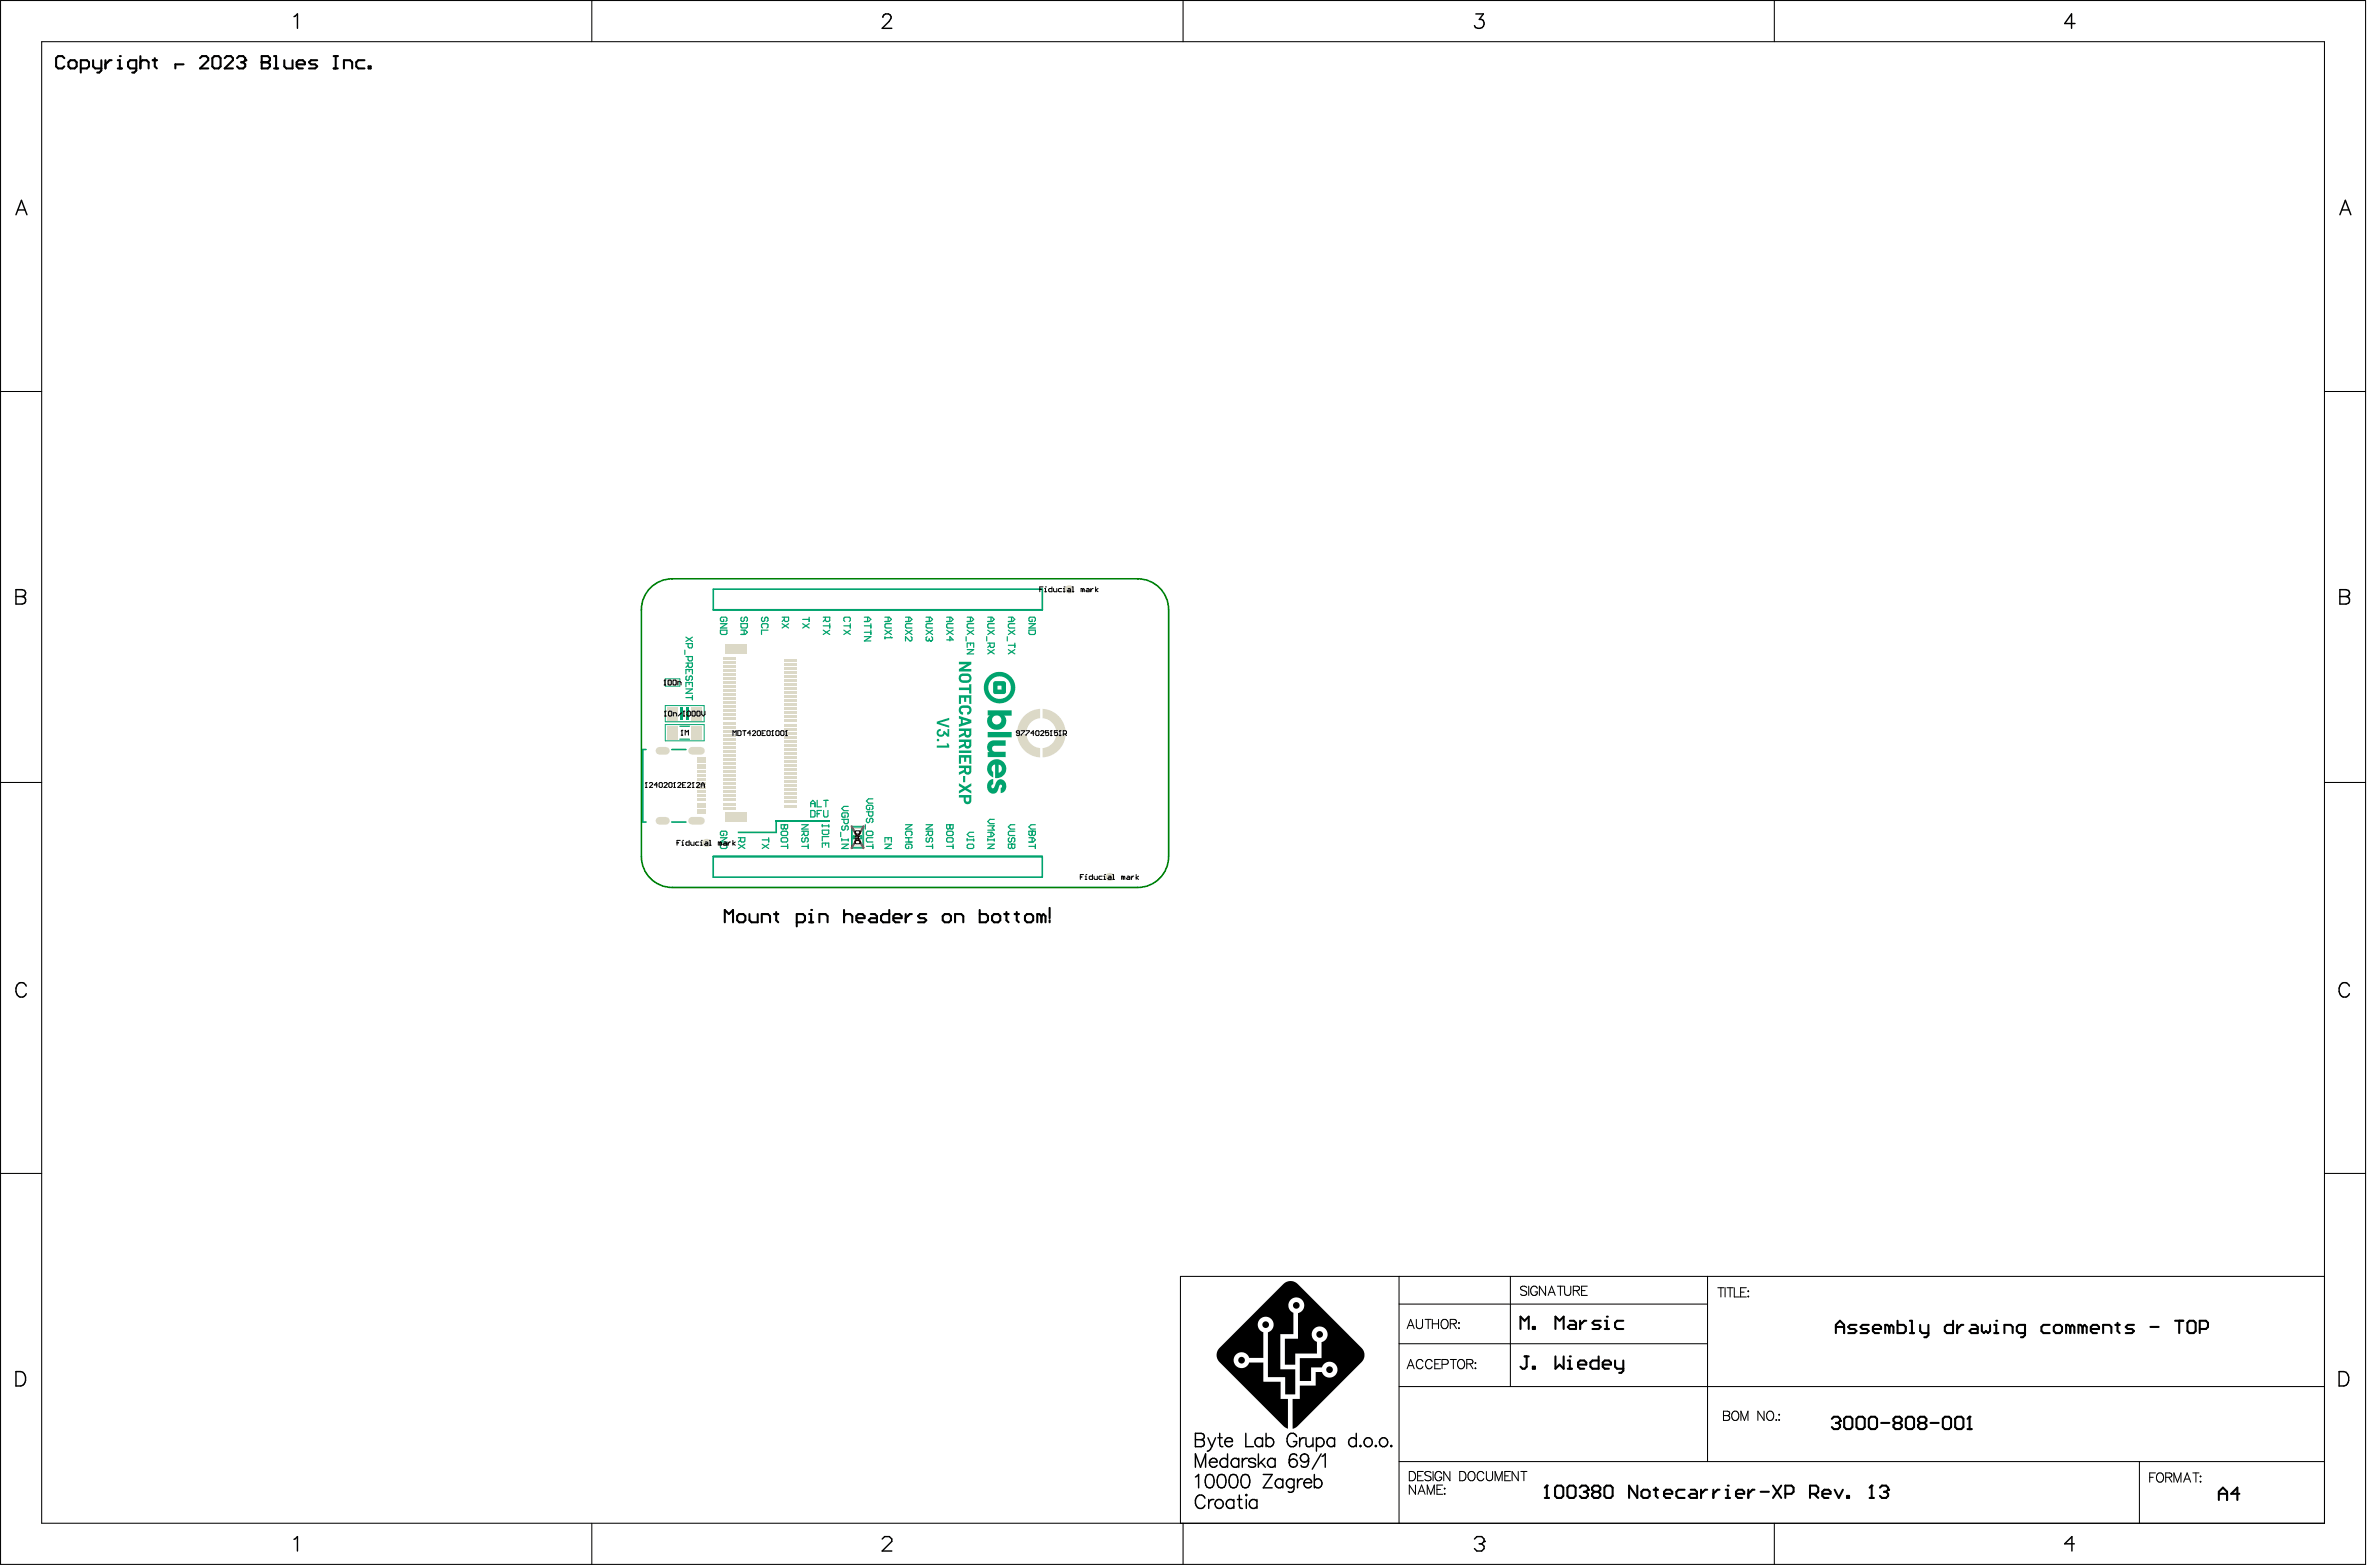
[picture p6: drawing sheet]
<svg xmlns="http://www.w3.org/2000/svg" width="487mm" height="322mm" viewBox="0 0 487 322" stroke-linecap="round" stroke-linejoin="round" font-family="sans-serif">
<path d="M133.7 120.8a6.3 6.3 0 0 1 4.5-1.8h95.7a6.3 6.3 0 0 1 6.4 6.3v50.8a6.3 6.3 0 0 1-6.4 6.3h-95.7a6.3 6.3 0 0 1-6.3-6.3v-50.8a6.3 6.3 0 0 1 1.8-4.5z" fill="none" stroke="#008000" stroke-width=".33"/>
<g fill="#000">
<path d="M263.9 263.9a2.07 2.07 0 0 1 2.8-.1l13.3 13.3a2.06 2.06 0 0 1-.1 2.9l-13.1 13.1-1 .6v-6.2h1.4v-2.7h3.3v-2.8h1.3l.6 .9 .7 .2h.5l.9-.4 .3-.4 .2-.7-.2-.8-.5-.6-.7-.3-.8 .1-.6 .4-.4 .7h-2.3v2.8h-2.3v-4.7h4.5v-3.3l.9-.7 .3-.9-.3-1-.3-.3-.7-.3h-.6l-.7 .3-.3 .3-.3 .7 .1 1 .4 .4 .5 .4v2.4h-4.4v2.3h-2.1v-5.3h2.7v-5.3l.8-.4 .4-.7v-.7l-.3-.8a1.63 1.63 0 0 0-1.6-.6 1.63 1.63 0 0 0-1.3 1.3l.1 1.1 .3 .4 .6 .3v4.4h-2.7v7.2l3.1 .1v5.1h-2.1v-3.5h-3.5v-9.3l.8-.6 .3-.9-.2-.9-.7-.6-.7-.2-.7 .2-.6 .5-.3 .7 .1 .8 .2 .4 .8 .6v5.3h-2.9a1.62 1.62 0 0 0-2.1-1.1l-.6 .4-.5 .9 .2 1 .5 .6 .7 .3h.5l.9-.5 .4-.6h2.9v3.9h3.6v3.5l1.5 .1v6.1l-.9-.6-13.2-13.1a2.06 2.06 0 0 1-.1-2.8z"/>
<circle cx="24.6" cy="11.5" r=".21"/>
<circle cx="50.4" cy="12.4" r=".21"/>
<circle cx="53.8" cy="12.8" r=".21"/>
<circle cx="255.2" cy="279.6" r=".68"/>
<circle cx="260.2" cy="272.3" r=".68"/>
<circle cx="266.5" cy="268.3" r=".68"/>
<circle cx="271.3" cy="274.3" r=".69"/>
<circle cx="322.7" cy="278.8" r=".21"/>
<circle cx="330.3" cy="270.6" r=".21"/>
<circle cx="273.3" cy="281.5" r=".69"/>
<circle cx="318" cy="305.4" r=".21"/>
<circle cx="326.5" cy="306.2" r=".21"/>
<circle cx="355.2" cy="305.4" r=".21"/>
<circle cx="384.8" cy="305.4" r=".21"/>
<circle cx="388.2" cy="306.2" r=".21"/>
</g>
<g fill="none" stroke="#000" stroke-width=".21">
<path d="M.1 .1h486.2v321.4h-486.2zM8.6 8.6h469.3v304.5h-469.3zM121.7 .1v8.5M243.2 .1v8.5M364.8 .1v8.5M.1 80.5h8.5M477.9 80.5h8.4M.1 160.8h8.5M477.9 160.8h8.4M.1 241.2h8.5M477.9 241.2h8.4M287.6 262.4v50.7"/>
<path d="M287.6 276.2h63.4M287.6 268h63.3M289.3 273.1l.7-1.9 .7 1.9M289.6 272.5h.9M291.2 271.2v1.4a.64 .64 0 0 0 .6 .5 .64 .64 0 0 0 .7-.5v-1.4M292.5 279.9a.7 .7 0 0 0-.8-.5 .7 .7 0 0 0-.5 .8v.4a.7 .7 0 0 0 .5 .7 .7 .7 0 0 0 .8-.4M293 271.2h1.2M293.6 271.2v1.9M294.4 279.9a.7 .7 0 0 0-.8-.5 .7 .7 0 0 0-.5 .8v.4a.7 .7 0 0 0 .5 .7 .7 .7 0 0 0 .8-.4M294.5 271.2v1.9M294.5 272.1h1.2M295.7 271.2v1.9"/>
<path d="M296.1 279.4h-1.1v1.9h1.1M296.6 271.3a.91 .91 0 0 1 1.1 .4 .91 .91 0 0 1-.2 1.1 .7 .7 0 0 1-.8 .3 .7 .7 0 0 1-.4-.7v-.5zM298.2 272.1l1-.1 .2-.3-.1-.3-.3-.2h-.8v1.9M298.2 279.4h1.2M298.8 272.1l.6 1M298.8 279.4v1.9M299.8 279.7a.7 .7 0 0 1 .8-.2 .7 .7 0 0 1 .5 .7v.4a.73 .73 0 0 1-.7 .8 .73 .73 0 0 1-.7-.8zM299.9 271.8v.2zM299.9 272.9v.2zM310.5 262.4v22.6M313.9 264.6a.72 .72 0 0 0-.7-.3 .72 .72 0 0 0-.6 .5l.2 .3 .9 .4 .2 .5a.83 .83 0 0 1-1.3 0M314.3 264.4v1.9"/>
<path d="M316 264.8a.7 .7 0 0 0-.7-.4 .7 .7 0 0 0-.6 .7v.4a.68 .68 0 0 0 .7 .8 .68 .68 0 0 0 .6-.8h-.4M317.8 264.4v1.9l-1.3-1.9v1.9M318.3 266.3l.7-1.9 .7 1.9M318.5 265.6h1M320.2 264.4h1.2M320.8 264.4v1.9M321.7 264.4v1.3a.64 .64 0 0 0 .6 .6 .64 .64 0 0 0 .6-.6v-1.3M323.5 265.3l1-.1 .2-.3-.1-.4-.3-.1h-.8v1.9M324.1 265.3l.6 1M325.2 265.3h.7M326.3 264.4h-1.1v1.9h1.1M351 262.4v38"/>
<path d="M353.2 264.7h1.2M353.8 264.7v1.9M354.7 264.7v1.9M355.1 264.7h1.2M355.7 264.7v1.9M356.6 264.7v1.9h1M357.8 265.6h.8M359 264.7h-1.2v1.9h1.2M359.3 265.4h.2zM359.4 266.4v.2zM477.9 262.4h-235.2v50.7M287.6 285h190.3"/>
<path d="M289.3 281.3l.7-1.9 .7 1.9M289.6 280.7h.9M295 280.3h.7M296.5 280.4h.8a.5 .5 0 0 0 .5-.5 .5 .5 0 0 0-.5-.5h-.8v1.9M301.5 280.3l1.1-.1 .2-.2-.1-.4-.3-.2h-.9v1.9M302.2 280.3l.6 1M303.3 280.1v.1zM303.3 281.2v.1zM121.7 313.1v8.4M243.2 313.1v8.4M287.6 300.4h190.3M289.7 302.5h.7a1.02 1.02 0 0 1 .6 .9 1.02 1.02 0 0 1-.6 1h-.7z"/>
<path d="M291 305.2v1.9l-1.3-1.9v1.9M291.4 303.4h.8M291.5 307.1l.8-1.9 .7 1.9M291.8 306.5h.9M292.6 302.5h-1.2v1.9h1.2M293.4 307.1v-1.9l.8 1.9 .7-1.9v1.9M294.2 302.7a.72 .72 0 0 0-.7-.3 .72 .72 0 0 0-.6 .5l.2 .3 .9 .3 .2 .6a.83 .83 0 0 1-1.3 0M294.6 302.5v1.9M295.4 306.1h.7M296.4 302.9a.7 .7 0 0 0-.8-.5 .7 .7 0 0 0-.6 .8v.4a.68 .68 0 0 0 .7 .8 .68 .68 0 0 0 .7-.8h-.5M296.6 305.2h-1.2v1.9h1.2M297 305.9v.2z"/>
<path d="M297 307v.1zM298.1 302.5v1.9l-1.3-1.9v1.9M300.1 302.5h.6a1.02 1.02 0 0 1 .7 .9 1.02 1.02 0 0 1-.7 1h-.6zM302.2 302.5a.91 .91 0 0 1 1 .4 .91 .91 0 0 1-.1 1.2 .7 .7 0 0 1-.8 .2 .7 .7 0 0 1-.5-.7v-.4zM305.1 302.9a.7 .7 0 0 0-.8-.5 .7 .7 0 0 0-.6 .8v.4a.7 .7 0 0 0 .6 .8 .7 .7 0 0 0 .8-.5M305.6 302.5v1.3a.64 .64 0 0 0 .6 .6 .64 .64 0 0 0 .7-.6v-1.3M307.4 304.4v-1.9l.7 1.9 .7-1.9v1.9M309.4 303.4h.7M310.5 302.5h-1.1v1.9h1.1M312.1 302.5v1.9l-1.2-1.9v1.9M312.7 302.5h1.2M313.3 302.5v1.9"/>
<path d="M364.8 313.1v8.4M439.8 300.4v12.7M442 303.7h.7M443.1 302.7h-1.1v1.9M443.7 302.8a.91 .91 0 0 1 1.1 .4 .91 .91 0 0 1-.2 1.2 .7 .7 0 0 1-.8 .2 .7 .7 0 0 1-.5-.7l.1-.7zM445.2 303.7l1.1-.1 .2-.3-.1-.4-.3-.2h-.9v1.9M445.9 303.7l.6 .9M446.9 304.6v-1.9l.8 1.9 .7-1.9v1.9M448.9 304.6l.8-1.9 .7 1.9M449.2 304h.9M450.8 302.7h1.3M451.5 302.7v1.9"/>
<path d="M452.4 303.4v.2zM452.4 304.5v.1z"/>
</g>
<g fill="none" stroke="#000" stroke-width=".3">
<path d="M60.4 3.4l.8-.5v2.9M181.5 3.6a.74 .74 0 0 1 .6-.7h.5a.72 .72 0 0 1 .5 1.1l-1.7 1.8h1.9M303.4 2.9h1.6l-.9 1.1a.95 .95 0 0 1 1 1.1 .95 .95 0 0 1-1.3 .7l-.4-.1-.3-.4M426.6 4.8h-2.1l1.4-1.9v2.9M3.3 44.1l1.1-2.9 1.1 2.9M3.7 43.2h1.4M481.1 44.1l1.1-2.9 1.1 2.9M481.5 43.2h1.4M3.3 121.2h1.3l.4 .1a.68 .68 0 0 1 0 1.2l-.4 .1a.78 .78 0 0 1 .7 .8 .78 .78 0 0 1-.7 .8h-1.3zM3.3 122.6h1.3M481.1 121.2h1.2l.4 .1a.68 .68 0 0 1 0 1.2l-.4 .1a.78 .78 0 0 1 .8 .8 .78 .78 0 0 1-.8 .8h-1.2zM481.1 122.6h1.2"/>
<path d="M5.4 202.7a1.09 1.09 0 0 0-1.2-.7 1.09 1.09 0 0 0-.9 1.1 1.3 1.3 0 0 0 .3 1.4 1.3 1.3 0 0 0 1.4 .3l.4-.6M483 202.7a1.09 1.09 0 0 0-1.2-.7 1.09 1.09 0 0 0-.9 1.1 1.3 1.3 0 0 0 .3 1.4 1.3 1.3 0 0 0 1.4 .3l.4-.6M3.3 281.9h1a1.58 1.58 0 0 1 1 1.5 1.58 1.58 0 0 1-1 1.5h-1zM245.8 294.6l1.5 .1a.64 .64 0 0 1 0 1.1l-.4 .1a.72 .72 0 0 1 .7 .7 .72 .72 0 0 1-.7 .8h-1.1zM245.8 295.9h1.1M248.3 295.5l.8 1.9M249 299.9a.72 .72 0 0 1 .8-.1 .72 .72 0 0 1 .4 .7h-1.6zM249.1 297.4a1.06 1.06 0 0 1-.9 .9M249.9 295.5l-.8 1.9M250.4 295.5h.9M250.8 294.6v2.2l.1 .4 .5 .2M251.8 296.3a.86 .86 0 0 0 .5 1 .86 .86 0 0 0 1.1-.3"/>
<path d="M252.2 295.7a.72 .72 0 0 1 .8-.1 .72 .72 0 0 1 .4 .7h-1.6zM252.4 298.8v2.8M254.7 299.8v1.8M255.4 299.8v1.8M256.1 294.6v2.8h1.6M256.4 299.8a.88 .88 0 0 0-1 .7M258.7 298.8v2.8M259.6 295.9a.88 .88 0 0 0-1.3-.1 .88 .88 0 0 0 0 1.3 .88 .88 0 0 0 1.3-.1M259.6 295.5v1.9M260 299.8l-1.3 1.3M260.3 295.9a.88 .88 0 0 1 1.3-.1 .88 .88 0 0 1 0 1.3 .88 .88 0 0 1-1.3-.1M260.3 294.6v2.8"/>
<path d="M262.1 299.8v1.8M266.6 295.3a1.01 1.01 0 0 0-1.2-.7 1.01 1.01 0 0 0-.8 1.1 1.2 1.2 0 0 0 .3 1.3 1.2 1.2 0 0 0 1.3 .2l.4-.5v-.4h-.7M266.6 299.2a.81 .81 0 0 0-1.2-.2l-.2 .4-.2 1.3M267.2 295.5v1.9M268.2 295.5a.88 .88 0 0 0-1 .8M268.5 295.5l.1 1.7 .7 .2 .6-.6M269 299.8a1.39 1.39 0 0 1-.7 1.8l-.7-.1-.1-.3M269.9 295.5v1.9M270.6 295.9a.88 .88 0 0 1 1.3-.1 .88 .88 0 0 1 0 1.3 .88 .88 0 0 1-1.3-.1M270.6 295.5v2.8M271.6 298.8l-1.8 3.2M271.8 299.4l.7-.6v2.8"/>
<path d="M274.4 295.9a.88 .88 0 0 0-1.3-.1 .88 .88 0 0 0 0 1.3 .88 .88 0 0 0 1.3-.1M274.4 295.5v1.9M278.8 295.9a.88 .88 0 0 0-1.3-.1 .88 .88 0 0 0 0 1.3 .88 .88 0 0 0 1.3-.1M278.8 294.6v2.8M279.6 297.2l.1-.1 .1 .1-.1 .2zM282.9 297.1l.1 .1-.1 .2-.2-.2zM286 297.1l.2 .1-.2 .2-.1-.2zM480.9 281.9h1a1.58 1.58 0 0 1 1 1.5 1.58 1.58 0 0 1-1 1.5h-1zM60.4 316.4l.8-.6v3M181.4 316.3l.5-.5h.9l.5 .5v.5l-1.9 2h1.9M245.8 301.6v-2.8l1 2.8 1.1-2.8v2.8M245.8 303.6l.6-.5v2.7"/>
<path d="M247.7 308a1.01 1.01 0 0 0-1.1-.7 1.01 1.01 0 0 0-.8 1 1.2 1.2 0 0 0 .2 1.4 1.2 1.2 0 0 0 1.3 .2l.4-.5M248.2 303.2a.89 .89 0 0 1 1.3 .4 2.27 2.27 0 0 1-.3 2.1 .89 .89 0 0 1-1.3-.4 2.27 2.27 0 0 1 .3-2.1zM248.5 308.2v1.8M248.6 300.5a.86 .86 0 0 0 .6 1 .86 .86 0 0 0 1-.3M249.5 308.2a.88 .88 0 0 0-1 .8M250.6 303.2a.89 .89 0 0 1 1.3 .4 2.27 2.27 0 0 1-.2 2.1 .89 .89 0 0 1-1.3-.4 2.27 2.27 0 0 1 .2-2.1zM252.4 300.1a.88 .88 0 0 0-1.3-.1 .88 .88 0 0 0 0 1.3 .88 .88 0 0 0 1.3-.1M253.1 303.2a.89 .89 0 0 1 1.3 .4 2.27 2.27 0 0 1-.3 2.1 .89 .89 0 0 1-1.3-.4 2.27 2.27 0 0 1 .3-2.1zM253.7 308.6a.88 .88 0 0 0-1.3-.1 .88 .88 0 0 0 0 1.3 .88 .88 0 0 0 1.3-.1M253.7 308.2v1.8M254.4 308.2h.9M254.7 300.1a.88 .88 0 0 0-1.3-.1 .88 .88 0 0 0 0 1.3 .88 .88 0 0 0 1.3-.1"/>
<path d="M254.8 307.3v2.2l.1 .4 .5 .1M255.5 303.2a.89 .89 0 0 1 1.3 .4 2.27 2.27 0 0 1-.2 2.1 .89 .89 0 0 1-1.4-.4 2.27 2.27 0 0 1 .3-2.1zM256.1 307.3l.1-.1 .2 .1-.2 .1zM256.2 308.2v1.8M258.1 300.1a.83 .83 0 0 0-1.4 0l.4 .4 .9 .3 .1 .4a.83 .83 0 0 1-1.4 0M258.4 308.6a.88 .88 0 0 0-1.3-.1 .88 .88 0 0 0 0 1.3 .88 .88 0 0 0 1.3-.1M258.4 308.2v1.8M259.2 300.5l.9 1.1M259.7 303.1h1.8l-1.8 2.7h1.8M262.1 300.1a.88 .88 0 0 0-1.2-.1 .88 .88 0 0 0 0 1.3 .88 .88 0 0 0 1.2-.1M263.7 304.4a.88 .88 0 0 0-1.3-.2 .88 .88 0 0 0 0 1.3 .88 .88 0 0 0 1.3-.1M263.7 304v1.8"/>
<path d="M266 304.4a.88 .88 0 0 0-1.3-.2 .88 .88 0 0 0 0 1.3 .88 .88 0 0 0 1.3-.1M266 304v2.1a.72 .72 0 0 1-.4 .6 .72 .72 0 0 1-.7-.1M266.8 304v1.8M267.8 304a.88 .88 0 0 0-1 .8M268.1 304.8a.86 .86 0 0 0 .5 .9 .86 .86 0 0 0 1-.3M268.5 304.1a.73 .73 0 0 1 .8-.1 .73 .73 0 0 1 .3 .8h-1.5zM270.2 304.4a.88 .88 0 0 1 1.3-.2 .88 .88 0 0 1 0 1.3 .88 .88 0 0 1-1.3-.1M270.2 303.1v2.7M303.1 316.3l.5-.5h1l.5 .5v.5M304.1 317.3h.5M304.6 317.3l.5 .5v.5l-.5 .5h-1l-.5-.5M305.1 316.8h.1"/>
<path d="M305.1 316.8l-.5 .5M426.5 317.3h-2l1.5-1.5v3"/>
<circle cx="268.2" cy="299.7" r=".85"/>
<circle cx="281.2" cy="296.5" r=".91"/>
<circle cx="284.4" cy="296.4" r=".91"/>
<circle cx="250.6" cy="309.2" r=".91"/>
<circle cx="265.9" cy="300.7" r=".85"/>
</g>
<g fill="none" stroke="#000" stroke-width=".42">
<path d="M13.2 12l-.4-.5h-.8l-.5 .5v1.6l.5 .5h.8l.4-.5M14.1 12.8l.4-.4h.8l.5 .4v.8l-.5 .5h-.8l-.4-.5zM16.6 14.1h1.3l.4-.5v-.8l-.4-.4h-1.3v2.5M19.1 12.4v1.2l.5 .5h1.2M20.8 12.4v2.1l-.4 .4h-.4M21.7 12.4v1.7M22.9 12.4h-.4l-.8 .8M24.2 14.1h.9M24.2 12.4h.4v1.7M28 14.1h-1.2l-.5-.5v-.8l.5-.4h1.2v2.1l-.4 .4h-.4M28.9 12.8l.4-.4h.8l.5 .4v1.3M28.9 11.5v2.6"/>
<path d="M31.4 12.4h.8M31.8 12v1.6l.4 .5M37.7 13.2h-1.7v.9M41.1 12l.4-.5h.9l.4 .5v.4l-1.7 1.7h1.7M43.7 12l.4-.5h.8l.4 .5v1.6l-.4 .5h-.8l-.4-.5zM46.2 12l.4-.5h.9l.4 .5v.4l-1.7 1.7h1.7M48.7 12l.5-.5h.8l.4 .5v.4l-.4 .4M49.6 12.8h.4M50 12.8l.4 .4v.4l-.4 .5h-.8l-.5-.5M53.8 11.5h1.3l.4 .5v.4l-.4 .4 .4 .4v.4l-.4 .5h-1.3zM53.8 12.8h1.3M56.3 11.5h.5v2.6"/>
<path d="M56.3 14.1h.9M58.5 12.4v1.2l.4 .5h1.2v-1.7M61 13.2h1.7v-.4l-.4-.4h-.9l-.4 .4v.8l.4 .5h.9M65.2 12.4h-1.3l-.4 .4 .4 .4h.9l.4 .4-.4 .5h-1.3M68.6 11.5h.8M68.6 14.1h.8M69 11.5v2.6M70.7 14.1v-1.7h1.3l.4 .4v1.3M74.9 12.4h-1.2l-.5 .4v.8l.5 .5h1.2M75.8 13.6h.4v.5h-.4zM312.6 273.2v-2.6l.8 .9 .9-.9v2.6M313.4 278.8h.9"/>
<path d="M313.9 278.8v2.1l-.5 .4h-.4l-.4-.4M315.1 272.7h.5v.5h-.5zM319.8 273.2v-2.6l.8 .9 .9-.9v2.6M319.8 278.8v2.5l.8-.8 .9 .8v-2.5M322.3 279.6h.4v1.7M322.7 271.5h.9l.4 .4v1.3h-1.3l-.4-.5 .4-.4h1.3M324.9 271.5v1.7M326.1 271.5h-.4l-.8 .8M328.7 278.8v2.5h-1.3l-.4-.4v-.8l.4-.5h1.3M329.1 271.5h-1.3l-.4 .4 .4 .4h.9l.4 .4-.4 .5h-1.3M329.9 273.2h.9M329.9 271.5h.4v1.7"/>
<path d="M332 279.6v1.3l.5 .4h1.2M333.7 271.5h-1.2l-.5 .4v.8l.5 .5h1.2M333.7 279.6v2.2l-.4 .4h-.4M315.1 280.9h.5v.4h-.5zM322.3 281.3h.9M324.4 280.5h1.7v-.4l-.4-.5h-.8l-.5 .5v.8l.5 .4h.8M329.5 280.5h1.7v-.4l-.4-.5h-.9l-.4 .5v.8l.4 .4h.9M317.6 307.9h.8M317.6 305.8l.4-.4v2.5M320.1 305.4h.9l.4 .4v1.7l-.4 .4h-.9l-.4-.4v-1.7zM322.7 305.4h.8l.4 .4v1.7l-.4 .4h-.8l-.5-.4v-1.7zM324.8 305.8l.4-.4h.8l.5 .4v.4l-.5 .4"/>
<path d="M325.6 306.6h.4M326 306.6l.5 .5v.4l-.5 .4h-.8l-.4-.4M327.7 306.6l-.4 .5v.4l.4 .4h.9l.4-.4v-.4l-.4-.5M327.7 306.6l-.4-.4v-.4l.4-.4h.9l.4 .4v.4l-.4 .4M327.7 306.6h.9M330.3 305.4h.8l.4 .4v1.7l-.4 .4h-.8l-.5-.4v-1.7zM336.6 305.4v2.5l-1.7-2.5v2.5M337.9 306.2h.8l.4 .4v.9l-.4 .4h-.8l-.4-.4v-.9zM340 306.2h.8M340.4 305.8v1.7l.4 .4M342.1 307.1h1.7v-.5l-.4-.4h-.9l-.4 .4v.9l.4 .4h.9M346.3 306.2h-1.2l-.5 .4v.9l.5 .4h1.2"/>
<path d="M347.6 306.2h.8l.5 .4v1.3h-1.3l-.4-.4 .4-.4h1.3M349.7 306.2v1.7M351 306.2h-.4l-.9 .9M352.2 306.2v1.7M353.5 306.2h-.4l-.9 .9M354.8 307.9h.8M354.8 306.2h.4v1.7M356.9 307.1h1.7v-.5l-.4-.4h-.9l-.4 .4v.9l.4 .4h.9M359.4 306.2v1.7M360.7 306.2h-.4l-.9 .9M362 306.6h1.7M364.5 305.4l1.7 2.5"/>
<path d="M366.2 305.4l-1.7 2.5M367 307.1h1.3l.4-.5v-.8l-.4-.4h-1.3v2.5M372.1 307.1h1.3l.4-.5v-.8l-.4-.4h-1.3v2.5M373 307.1l.8 .8M374.7 307.1h1.6v-.5l-.4-.4h-.8l-.4 .4v.9l.4 .4h.8M377.2 306.2l.8 1.7 .9-1.7M379.7 307.5h.4v.4h-.4zM384.4 307.9h.8M384.4 305.8l.4-.4v2.5M386.5 305.8l.4-.4h.9l.4 .4v.4l-.4 .4M387.3 306.6h.5M387.8 306.6l.4 .5v.4l-.4 .4h-.9l-.4-.4"/>
<path d="M456.2 308.3v-1.7l.8-.8 .9 .8v1.7M456.2 307h1.7M460.4 307h-1.7l1.3-1.2v2.5"/>
</g>
<g fill="#dcd9c7">
<path d="M209.1 150.9h1.9a3.1 3.1 0 0 0 2.8 2.9v1.9a5 5 0 0 1-4.7-4.8z"/>
<path d="M210.5 147.2a5 5 0 0 1 3.3-1.5v1.9a3.1 3.1 0 0 0-2.8 2.8h-1.9a5 5 0 0 1 1.4-3.2z"/>
<path d="M217.2 150.9h1.9a5 5 0 0 1-4.8 4.8v-1.9a3.1 3.1 0 0 0 2.9-2.9z"/>
<path d="M214.3 145.7a5 5 0 0 1 4.8 4.7h-1.9a3.1 3.1 0 0 0-2.9-2.8z"/>
</g>
<g fill="#dcd9c7">
<path d="M137.1 139.8h.7v.9h-.7z" fill-rule="evenodd"/>
<path d="M143.2 166.9h1.9v.4h-1.9z" fill-rule="evenodd"/>
<path d="M143.2 166.4h1.9v.4h-1.9z" fill-rule="evenodd"/>
<path d="M143.2 165.1h1.9v.4h-1.9z" fill-rule="evenodd"/>
<path d="M143.2 164.2h1.9v.4h-1.9z" fill-rule="evenodd"/>
<path d="M143.2 163.4h1.9v.4h-1.9z" fill-rule="evenodd"/>
<path d="M143.2 160.1h1.9v.4h-1.9z" fill-rule="evenodd"/>
<path d="M143.2 160.9h1.9v.4h-1.9z" fill-rule="evenodd"/>
<path d="M143.2 161.7h1.9v.4h-1.9z" fill-rule="evenodd"/>
<path d="M143.2 157.1h1.9v.4h-1.9z" fill-rule="evenodd"/>
<path d="M143.2 158.4h1.9v.4h-1.9z" fill-rule="evenodd"/>
<path d="M143.2 156.2h1.9v.4h-1.9z" fill-rule="evenodd"/>
<path d="M143.2 157.6h1.9v.4h-1.9z" fill-rule="evenodd"/>
<path d="M143.2 162.6h1.9v.4h-1.9z" fill-rule="evenodd"/>
<path d="M143.2 165.6h1.9v.4h-1.9z" fill-rule="evenodd"/>
<path d="M143.2 155.7h1.9v.4h-1.9z" fill-rule="evenodd"/>
<path d="M143.2 159.2h1.9v.4h-1.9z" fill-rule="evenodd"/>
</g>
<path d="M135.6 154.3h1.3M142.3 154.3h1.8" fill="none" stroke="#dcd9c7" stroke-width="1.6"/>
<path d="M135.6 154.3h1.3" fill="none" stroke="#dcd9c7" stroke-width=".92"/>
<g fill="#dcd9c7">
<path d="M138.7 139.8h.8v.9h-.8z" fill-rule="evenodd"/>
<path d="M149 167h4.5v1.9h-4.5z" fill-rule="evenodd"/>
</g>
<g fill="none" stroke="#dcd9c7" stroke-width=".42">
<path d="M148.7 137h2.5M148.7 139.5h2.5M148.7 137.8h2.5M148.7 136.1h2.5M148.7 156.9h2.5M148.7 158.6h2.5M148.7 153.6h2.5M148.7 155.3h2.5M148.7 150.3h2.5M148.7 151.9h2.5M148.7 148.6h2.5M148.7 146.9h2.5"/>
<path d="M148.7 143.6h2.5M148.7 145.3h2.5M148.7 141.9h2.5M148.7 140.3h2.5M148.7 157.8h2.5M148.7 154.4h2.5M148.7 151.1h2.5M148.7 147.8h2.5M148.7 144.4h2.5M148.7 141.1h2.5M148.7 164.4h2.5M148.7 163.6h2.5"/>
<path d="M148.7 165.3h2.5M148.7 161.9h2.5M148.7 160.3h2.5M148.7 161.1h2.5"/>
</g>
<path d="M149 132.5h4.5v1.9h-4.5z" fill-rule="evenodd" fill="#dcd9c7"/>
<g fill="none" stroke="#dcd9c7" stroke-width=".42">
<path d="M161.3 139.9h2.5M161.3 136.5h2.5M161.3 137.4h2.5M161.3 138.2h2.5M161.3 159.8h2.5M161.3 157.4h2.5M161.3 156.5h2.5M161.3 158.2h2.5M161.3 154h2.5M161.3 153.2h2.5M161.3 154.9h2.5M161.3 149.9h2.5"/>
<path d="M161.3 150.7h2.5M161.3 151.5h2.5M161.3 146.5h2.5M161.3 147.4h2.5M161.3 148.2h2.5M161.3 143.2h2.5M161.3 144.9h2.5M161.3 144h2.5M161.3 141.5h2.5M161.3 140.7h2.5M161.3 164.8h2.5M161.3 164h2.5"/>
<path d="M161.3 163.2h2.5M161.3 160.7h2.5M161.3 161.5h2.5"/>
</g>
<path d="M175.7 170.3h1.2v1.2h-1.2z" fill="none" stroke="#dcd9c7" stroke-width=".21"/>
<path d="M135.6 168.7h1.3M142.3 168.7h1.8" fill="none" stroke="#dcd9c7" stroke-width="1.6"/>
<g fill="#dcd9c7">
<path d="M137.1 149.2h2.3v2.8h-2.3z" fill-rule="evenodd"/>
<path d="M142.1 149.2h2.3v2.8h-2.3z" fill-rule="evenodd"/>
</g>
<g fill="none" stroke="#dcd9c7" stroke-width=".42">
<path d="M148.7 138.6h2.5M148.7 135.3h2.5M161.3 135.7h2.5M161.3 139h2.5M148.7 149.4h2.5M148.7 152.8h2.5M148.7 156.1h2.5M148.7 159.4h2.5M148.7 142.8h2.5M148.7 146.1h2.5M161.3 149h2.5M161.3 152.4h2.5"/>
<path d="M161.3 155.7h2.5M161.3 159h2.5M161.3 142.4h2.5M161.3 145.7h2.5M148.7 166.1h2.5M148.7 162.8h2.5M161.3 162.3h2.5M161.3 165.7h2.5"/>
</g>
<path d="M175.7 172.7h1.2v1.2h-1.2z" fill="none" stroke="#dcd9c7" stroke-width=".21"/>
<g fill="#dcd9c7">
<circle cx="145.2" cy="173.3" r=".83"/>
<circle cx="219.8" cy="121.1" r=".83"/>
<circle cx="228.1" cy="180.2" r=".83"/>
</g>
<g fill="#dcd9c7">
<path d="M142.1 145.3h2.3v2.8h-2.3z" fill-rule="evenodd"/>
<path d="M137.1 145.3h2.3v2.8h-2.3z" fill-rule="evenodd"/>
</g>
<g fill="#00a36e">
<path d="M203.1 150.5h4.9v1.1h-4.9z"/>
<path d="M151.7 170.9h7.7v-2.3h.3v2.7h-8z"/>
<path d="M203.3 152.6l.9-.4h2.5v1.1h-2.3l-.4 .2v.3l.1 .5 .3 .2h2.3v1.1h-3.6v-1h.4l-.5-.5v-.8z"/>
<path d="M203.4 160.4l.8-.3v1.1l-.4 .3 .1 .5h.3l.2-.1 .7-1.5 .4-.2 .8 .1 .3 .4 .2 .5 .1 .7-.2 .5-.4 .5-.6 .1v-1.1l.3-.1v-.3l-.3-.2-.8 1.6-.6 .2-.7-.1-.4-.5-.3-.7 .2-.9z"/>
<path d="M203.6 156.5l.7-.4h.8l.8 .2 .5 .5 .4 .6 .1 .8-.3 .8-.4 .5-.7 .4h-.9v-2.8l-.4 .2-.3 .5v.5l.3 .4v1.1l-.8-.5-.4-.7-.1-.7 .2-.7zM205.3 157.1v1.8l.5-.4 .2-.6-.2-.5z"/>
<path d="M204.3 140.1l2.1-.1 .3 .2 .1 2.1-.2 .3-2.1 .1-.2-.2-.1-2.1zM205.1 140.9v.8h.8v-.8z"/>
<path d="M202.3 141.3a3.2 3.2 0 0 1 6.4 0 3.2 3.2 0 0 1-6.4 0zM203.2 141.3a2.32 2.32 0 0 0 4.6 0 2.32 2.32 0 0 0-4.6 0z"/>
<path d="M203.1 146h4.9v1.1h-1.5l.4 .9-.1 .7-.3 .5-.9 .7h-1.3l-.7-.3-.6-.8v-1.1l.5-.6-.4-.1zM204 148a.95 .95 0 0 0 1.9 0 .95 .95 0 0 0-1.9 0z"/>
</g>
<path d="M146.6 121.1h67.7v4.2h-67.7zM146.6 125.4h67.7M132.8 154.1h-.6v14.9h.6M138.1 154.1h2.9M138.1 169h2.9M146.6 176.1h67.7v4.2h-67.7zM146.6 176h67.7M159.4 168.8h11.2" fill="none" stroke="#00a36e" stroke-width=".33"/>
<path d="M136.8 139.5h3v1.5h-3zM136.8 145h8v3.4h-8zM136.8 148.9h8v3.4h-8zM175.1 169.9h.1l-.1 4.4zM175.1 174.2l2.5 .1h-2.5zM175.1 169.9h2.5l-2.5 .1zM175.5 171.8h.2l-.1 .6zM177 171.8h.2l-.1 .6zM177.4 169.9h.2l-.1 4.4z" fill="none" stroke="#00a36e" stroke-width=".21"/>
<path d="M139.8 151.9h2M139.8 149.3h2" fill="none" stroke="#00a36e" stroke-width=".25"/>
<g fill="#00a36e">
<path d="M139.9 145.4h.5v2.6h-.5z" fill-rule="evenodd"/>
<path d="M141.1 145.4h.5v2.6h-.5z" fill-rule="evenodd"/>
</g>
<g fill="none" stroke="#00a36e" stroke-width=".25">
<path d="M148.1 128.2h1.3l-1.3 .9h1.3M148.1 129.5h1.3v.7l-.2 .2h-.9l-.2-.2zM148.8 127.3v.4h-.5l-.2-.2v-.4l.2-.2h.9l.2 .2v.4l-.2 .2M152.3 129.5h.9l.5 .5-.5 .4h-.9M152.3 128.2h1.4v.7l-.3 .2h-.8l-.3-.2zM152.6 126.9l-.3 .2v.4l.5 .2 .2-.2v-.4l.4-.2 .3 .2v.4l-.3 .2M153 129.5v.9M156.8 126.9l-.2 .2v.4l.2 .2 .4-.2v-.4l.2-.2 .5 .2v.4l-.2 .2M156.8 129.1l-.2-.2v-.5l.2-.2h.9l.2 .2v.5l-.2 .2M157.9 129.5h-1.3v.9M160.8 126.9h1.3v.6l-.2 .2h-.4l-.3-.2v-.6M160.8 128.2l1.3 .9"/>
<path d="M161.2 127.3l-.4 .4M162.1 128.2l-1.3 .9M165 127.3h1.4M165 128.2l1.4 .9M166.4 126.9v.8M166.4 128.2l-1.4 .9M169.3 126.9h1.3v.6l-.2 .2h-.5l-.2-.2v-.6M169.3 128.6h1.3M169.3 129.5l1.3 .9M169.7 127.3l-.4 .4M170.6 128.2v.9M170.6 129.5l-1.3 .9"/>
<path d="M173.5 128.6h1.3M173.5 129.5l1.3 .9M173.7 127.7l-.2-.2v-.4l.2-.2h.9l.2 .2v.4l-.2 .2M174.8 128.2v.9M174.8 129.5l-1.3 .9M177.7 126.9h.9l.4 .4-.4 .4h-.9M177.7 128.6h1.3M177.7 130h1.3M177.7 130.9h1.3l-1.3 .8h1.3M178.4 126.9v.8M179 128.2v.9M179 129.5v.9"/>
<path d="M181.9 126.9h.9l.5 .4-.5 .4h-.9M181.9 130.9v.4M181.9 129.5l1.4 .9M181.9 131.1h1.4M182.6 126.9v.8M183 130.9l.3 .2M183.3 131.1h.1M183.3 128.2h-1.1l-.3 .2v.5l.3 .2h1.1M183.3 129.5l-1.4 .9M186.2 126.9h.9l.4 .4-.4 .4h-.9M186.2 129.5l1.3 .9M186.8 126.9v.8"/>
<path d="M187.3 130.9l.2 .2v.4l-.2 .2h-.2l-.9-.8v.8M187.5 128.2h-1.1l-.2 .2v.5l.2 .2h1.1M187.5 129.5l-1.3 .9M190.4 126.9h.9l.4 .4-.4 .4h-.9M190.4 129.5l1.3 .9M190.6 130.9l-.2 .2v.4l.2 .2 .5-.2M191.1 126.9v.8M191.1 131.3v.2M191.1 131.5l.2 .2M191.3 131.7h.1M191.5 130.9l.2 .2v.4l-.4 .2M191.7 128.2h-1.1l-.2 .2v.5l.2 .2h1.1"/>
<path d="M191.7 129.5l-1.3 .9M194.6 126.9h.9l.5 .4-.5 .4h-.9M194.6 131.5h1.4l-.7-.6v.8M194.6 129.5l1.4 .9M195.3 126.9v.8M196 128.2h-1.2l-.2 .2v.5l.2 .2h1.2M196 129.5l-1.4 .9M207.1 130.9v.8M207.3 126.9h.9l.4 .4-.4 .4h-.9M207.3 129.5l1.3 .9M207.3 132.6h1.3M207.3 133.5l1.3 .9"/>
<path d="M208 126.9v.8M208.6 128.2h-1.1l-.2 .2v.5l.2 .2h1.1M208.6 132.2v.9M208.6 129.5l-1.3 .9M208.6 133.5l-1.3 .9M211.5 128.2h1.4l-1.4 .9h1.4M211.5 129.5h1.4v.7l-.3 .2h-.8l-.3-.2zM212.2 127.3v.4h-.4l-.3-.2v-.4l.3-.2h.8l.3 .2v.4l-.3 .2M156.7 172.6h1.3M156.7 173.5l1.3 .9M158 172.2v.9M158 173.5l-1.3 .9"/>
<path d="M160.6 169.5h1.3v.7l-.2 .2-.4-.2-.5 .2-.2-.2zM160.6 174h1.3M160.8 170.9h.9l.2 .2v.4l-.2 .2h-.9l-.2-.2v-.4zM160.8 172.2h.9l.2 .2v.5l-.2 .2h-.9l-.2-.2v-.5zM161.3 169.5h.1M161.3 169.5v.7M161.9 173.5v.9M166.7 165.8v-.8l.4-.5 .5 .5v.8M166.7 166.6h.6l.3 .2v.9l-.3 .2h-.6zM166.7 165.2h.9M168 164.5v1.3h.9M168 167.3h.4"/>
<path d="M168.9 166.6h-.9v1.3M169.1 170.6h1.3v.7l-.2 .2h-.9l-.2-.2zM169.1 174.2v-.9h1.3v.9M169.1 169.7h1.3M169.1 169.5v.5M169.3 166.6v1.1l.3 .2h.4l.2-.2v-1.1M169.3 164.5h.9M169.7 173.3v.4M169.8 164.5v1.3M170.4 169.5v.5M170.4 172h-1.3v.9M190.4 170.9h1.3v.6l-.2 .2h-.4l-.3-.2v-.6"/>
<path d="M190.4 169.5h1.3l-1.3 .9h1.3M190.4 174h1.3M190.6 172.2l-.2 .2v.5l.2 .2 .5-.2v-.5l.2-.2 .4 .2v.5l-.2 .2M190.8 171.3l-.4 .4M191.7 173.5v.9M194.6 169.5h1.4v.7l-.3 .2-.4-.2-.5 .2-.2-.2zM194.6 174h1.4M194.8 170.9h.9l.3 .2v.4l-.3 .2h-.9l-.2-.2v-.4zM194.8 172.2h.9l.3 .2v.5l-.3 .2h-.9l-.2-.2v-.5zM195.3 169.5h.1M195.3 169.5v.7M196 173.5v.9"/>
<path d="M207.3 173.5h1.3v.7l-.2 .2-.4-.2-.5 .2-.2-.2zM207.5 172.2l-.2 .2v.5l.2 .2 .5-.2v-.5l.4-.2 .2 .2v.5l-.2 .2M208 173.5h.1M208 173.5v.7M208.6 169.5h-.9l-.4 .5 .4 .4h.9M208.6 170.9h-1.1l-.2 .2v.4l.2 .2h1.1M211.5 170.9h1.4v.6l-.3 .2-.4-.2-.4 .2-.3-.2zM211.5 172.2h.9l.5 .4-.5 .5h-.9M211.5 174h1.4M212.2 170.9h.1M212.2 170.9v.6M212.2 172.2v.9"/>
<path d="M212.9 173.5v.9M212.9 169.5h-.9l-.5 .5 .5 .4h.9"/>
</g>
<g fill="#00a36e">
<path d="M192.6 148.3l2.5-.7v.4l-1.9 .6 1.9 .5 .1 .4-2.6-.7z"/>
<path d="M192.8 150l.6-.2v.4l-.4 .2-.1 .2 .2 .3 .4 .1 .4-.2v-.4l.2-.2 .7 .6v-.9h.3v1.5h-.3l-.6-.5-.4 .5-.9-.1-.3-.6z"/>
<path d="M192.6 153.3l2.1-.1-.1-.4h.3l.2 .4 .1 .4-2.6 .1z"/>
<circle cx="192.8" cy="152.1" r=".26"/>
</g>
<g fill="none" stroke="#00a36e" stroke-width=".25">
<path d="M140.8 133.6v.9M141 131l1.4 .8M141 132.3h1.4v.7l-.3 .2h-.4l-.2-.2v-.7M141 135h1.4v.6l-.3 .2h-.4l-.2-.2v-.6M141 136.3h1.4v.7l-.3 .2h-.4l-.2-.2v-.7M141 138.5v-.9h1.4v.9M141.2 138.9l-.2 .3v.4l.2 .2 .5-.2v-.4l.2-.3 .5 .3v.4l-.3 .2M141.5 136.7l-.5 .5M141.7 137.6v.5M142.4 131l-1.4 .8M198.6 130.9v.8M198.8 133.1v-.9h1.4v.9"/>
<path d="M198.8 126.9h.9l.5 .4-.5 .4h-.9M198.8 129.5l1.4 .9M198.8 133.5h1.4l-1.4 .9h1.4M199.5 126.9v.8M199.5 132.2v.4M200.2 128.2h-1.1l-.3 .2v.5l.3 .2h1.1M200.2 129.5l-1.4 .9M202.9 130.9v.8M203.1 132.2h1.3v.7l-.2 .2h-.5l-.2-.2v-.7M203.1 126.9h.9l.4 .4-.4 .4h-.9M203.1 129.5l1.3 .9M203.1 133.5l1.3 .9"/>
<path d="M203.5 132.6l-.4 .5M203.7 126.9v.8M204.4 128.2h-1.1l-.2 .2v.5l.2 .2h1.1M204.4 129.5l-1.3 .9M204.4 133.5l-1.3 .9M141 141.2v-.9h1.4v.9M141 141.6h1.4l-1.4 .9h1.4M141 143.4h1.4M141.7 140.3v.4M142.4 142.9v.9M148.1 172.2h1.3l-1.3 .9h1.3M148.1 173.5h1.3v.7l-.2 .2h-.9l-.2-.2z"/>
<path d="M148.8 171.3v.4h-.5l-.2-.2v-.4l.2-.2h.9l.2 .2v.4l-.2 .2M151.8 172.2h1.3v.7l-.2 .2h-.4l-.3-.2v-.7M151.8 173.5l1.3 .9M152.2 172.6l-.4 .5M153.1 173.5l-1.3 .9M164.8 170.9h1.4v.6l-.3 .2h-.4l-.2-.2v-.6M164.8 169.5h1.4l-1.4 .9h1.4M164.8 174h1.4M165 172.2l-.2 .2v.5l.2 .2 .5-.2v-.5l.2-.2 .5 .2v.5l-.3 .2M165.3 171.3l-.5 .4M166.2 173.5v.9M172.8 171.1v.9"/>
<path d="M173.1 173.5h1.3l-1.3 .9h1.3M173.1 172.6h1.3M173.1 168.4h1.3v.7l-.2 .2h-.5l-.2-.2v-.7M173.1 172.4v.5M173.3 169.7l-.2 .3v.4l.4 .2 .2-.2v-.4l.5-.3 .2 .3v.4l-.2 .2M173.7 167.5v.5h-.4l-.2-.3v-.4l.2-.2h.9l.2 .2v.4l-.2 .3M174.4 165.7h-.9l-.4 .5 .4 .4h.9M174.4 172.4v.5M177.9 169.5v.9M178.1 174h1.4M178.1 166.9h1.4v.6l-.3 .2h-.4l-.2-.2v-.6M178.3 170.9h.9l.3 .2v.4l-.3 .2h-.9l-.2-.2v-.4z"/>
<path d="M178.3 168.2l-.2 .2v.5l.2 .2 .5-.2v-.5l.2-.2 .5 .2v.5l-.3 .2M178.8 166v.4h-.5l-.2-.2v-.5l.2-.2h.9l.3 .2v.5l-.3 .2M179.5 172.2h-1.2l-.2 .2v.5l.2 .2h1.2M179.5 164.2h-.9l-.5 .4 .5 .5h.9M179.5 173.5v.9M181.9 173.1v-.9h1.4v.9M181.9 173.5h1.4l-1.4 .9h1.4M182.6 172.2v.4M186.2 172.2h1.3M186.2 173.1h1.3M186.2 169.5h1.3l-1.3 .9h1.3M186.4 171.7l-.2-.2v-.4l.2-.2h.9l.2 .2v.4l-.2 .2"/>
<path d="M186.8 174v.4h-.4l-.2-.2v-.5l.2-.2h.9l.2 .2v.5l-.2 .2M186.8 172.2v.9M198.8 172.6h1.4M198.8 172.4v.5M199.1 173.5h.9l.2 .2v.5l-.2 .2h-.9l-.3-.2v-.5zM200.2 171.1h-.9l-.5 .4 .5 .5h.9M200.2 172.4v.5M203.1 173.5h1.3l-1.3 .9h1.3M203.1 171.1h.9l.4 .4-.4 .5h-.9M203.1 172.6h1.3M203.1 169.7h1.3l-.4 .5 .4 .4h-1.3M203.1 172.4v.5"/>
<path d="M203.7 171.1v.9M204.4 168.4h-.9l-.4 .5 .4 .4h.9M204.4 172.4v.5"/>
</g>
<g fill="#00a36e">
<path d="M197.1 136h2.6v.5l-1.6 1h1.6v.5h-2.5v-.5l1.5-1h-1.5z"/>
<path d="M197.1 141.3h2.1l.1-.7h.4v1.9l-.4 .1-.1-.8h-2z"/>
<path d="M197.1 142.9h2.6v1.8l-.4-.1v-1.2h-.6v.8l-.5 .1v-.9h-.6v1.3h-.4z"/>
<path d="M197.4 145.2l.5-.2 1.4 .1 .4 .6-.1 .7-.3 .4-.4 .1-.1-.5 .4-.2v-.5l-.3-.2h-1l-.2 .1-.2 .4 .2 .3 .3 .1v.5l-.4-.1-.3-.3-.2-.4 .1-.5z"/>
<path d="M197.1 154.3l2.6-.1v.5l-2.5 .1z"/>
<path d="M197.1 155.2h2.6v1.8h-.4v-1.3h-.6v.9h-.5v-.9h-.6v1.3h-.4z"/>
<path d="M198 159.5h.4v1.3l-.4-.1z"/>
<path d="M197.1 161l1.3 .7 1.3-.7v.5l-.9 .6 .9 .5v.5l-1.3-.7-1.3 .7 .1-.6 .8-.4-.9-.6z"/>
<path d="M197.4 138.6l.5-.2 1.4 .1 .4 .6-.1 .8-.6 .4-1.5-.1-.3-.3-.1-.4 .1-.5zM197.7 139.1l-.1 .4 .3 .3h1l.4-.3-.1-.3-.2-.2z"/>
<path d="M197.1 147.2l2.6 .7v.7l-2.5 .8-.1-.5 .4-.2v-.9l-.4-.1zM197.9 147.9l.1 .7 1.1-.3z"/>
<path d="M197.1 149.7h2.6l-.1 1.5-.3 .3-.4 .1-.4-.1-.3-.4-1.1 .5v-.5l1.1-.5v-.3h-1zM198.6 150.3l.1 .7h.4l.2-.7z"/>
<path d="M197.1 152h2.6l-.1 1.5-.3 .3-.4 .1-.4-.2-.3-.3-1.1 .5v-.5l1.1-.5v-.4h-1zM198.6 152.5l.1 .7 .4 .1 .2-.8z"/>
<path d="M197.1 157.4h2.6l-.1 1.5-.3 .2-.4 .1-.4-.1-.3-.3-1.1 .5v-.6l1.1-.4v-.4h-1zM198.6 157.9l.1 .7 .4 .1 .2-.8z"/>
<path d="M197.1 163.4h2.6l-.1 1.6-.5 .3-.6-.1-.3-.4-.1-.9h-.9zM198.6 163.9v.7l.2 .2 .3-.1 .2-.8z"/>
</g>
<path d="M175.1 169.8l2.5 4.5M177.6 169.8l-2.5 4.5" fill="none" stroke="#f00" stroke-width=".42"/>
<g fill="none" stroke="#000" stroke-width=".21">
<path d="M136.7 139.8h.1M136.7 139.8v1M136.7 139.8l-.2 .2M137.5 139.8h.4l.1 .2v.6l-.1 .2h-.4l-.1-.2v-.6zM138.4 140l.1-.2h.4l.1 .2v.6l-.1 .2h-.4l-.1-.2zM213.8 121.1h.3M214.4 120.6h-.6v1M214.8 121h.1v.6M214.8 121.6h.3M214.9 120.6h.1M216.3 120.6v1h-.5l-.2-.1v-.4l.2-.1h.5M216.6 121v.5l.2 .1h.5v-.6"/>
<path d="M218.3 121h-.5l-.2 .1v.4l.2 .1h.5M218.6 121.6h.3M218.6 121h.2v.6M218.8 120.6h.1M219.6 121h.3l.2 .1v.5h-.5l-.2-.1 .2-.2h.5M220.4 120.6h.2v1M220.4 121.6h.4M222.6 121.1l-.3-.1v.6M222.6 121.1v.5M222.6 121.1l.2-.1 .1 .1v.5M223.4 121h.4l.1 .1v.5h-.5l-.1-.1 .1-.2h.5M224.3 121v.6"/>
<path d="M224.8 121l-.5 .3M225.3 120.6v1M225.8 121l-.5 .3 .5 .3M136.5 140.8h.4M136.6 147.2h.3M136.8 146.2h.1M136.8 146.2v1M136.8 146.2l-.2 .1M137.6 146.2h.3l.2 .1v.7l-.2 .2h-.3l-.2-.2v-.7zM138.4 147.2v-.7h.5l.2 .2v.5M139.4 140.8v-.7h.5l.1 .2v.5M140 151.1h.4"/>
<path d="M140.1 146.5l-.7 .7M140.2 150.1h.1M140.2 150.1v1M140.2 150.1l-.2 .2M140.4 147.2h.4M140.6 146.2h.1M140.6 146.2v1M140.6 146.2l-.2 .1M140.9 151.1v-1l.3 .3 .3-.3v1M141.3 146.3l.1-.1h.4l.1 .1v.7l-.1 .2h-.4l-.1-.2zM142.4 146.2h.4l.1 .1v.7l-.1 .2h-.4l-.1-.2v-.7zM143.4 146.2h.4l.1 .1v.7l-.1 .2h-.4l-.1-.2v-.7z"/>
<path d="M144.3 146.2v.6l.3 .4 .3-.4v-.6M150.7 151.2v-1l.3 .3 .4-.3v1M151.7 150.2h.5l.2 .2v.6l-.2 .2h-.5zM152.7 150.2h.7M153 150.2v1M154.3 150.7h-.6l.5-.5v1M154.7 150.4l.1-.2h.4l.1 .2v.1l-.6 .7h.6M155.7 150.4l.1-.2h.4l.1 .2v.6l-.1 .2h-.4l-.1-.2zM156.7 150.7h.3M157.3 150.2h-.6v1h.6M157.7 150.4l.1-.2h.4l.1 .2v.6l-.1 .2h-.4l-.1-.2zM158.7 151.2h.3"/>
<path d="M158.8 150.2h.1M158.8 150.2v1M158.8 150.2l-.1 .2M159.5 150.4l.2-.2h.3l.2 .2v.6l-.2 .2h-.3l-.2-.2zM160.7 150.2h.3l.2 .2v.6l-.2 .2h-.3l-.2-.2v-.6zM161.5 151.2h.3M161.7 150.2h.1M161.7 150.2v1M161.7 150.2l-.2 .2M209.6 150.7h-.5l-.2-.2 .2-.3h.3l.2 .2v.6l-.2 .2h-.3l-.2-.2M209.9 150.2h.7l-.7 1M210.9 150.2h.7l-.7 1"/>
<path d="M212.6 150.7h-.7l.5-.5v1M212.9 150.4l.2-.2h.3l.2 .2v.6l-.2 .2h-.3l-.2-.2zM213.9 150.4l.2-.2h.3l.2 .2v.1l-.7 .7h.7M215.6 150.2h-.7v.5l.4-.2 .3 .2v.3l-.2 .2h-.3l-.2-.2M215.9 151.2h.4M216.1 150.2h.1M216.1 150.2v1M216.1 150.2l-.2 .2M217.4 150.2h-.6v.5l.5-.2 .1 .2v.3l-.1 .2h-.4l-.1-.2M217.8 151.2h.3M217.9 150.2h.1M217.9 150.2v1"/>
<path d="M217.9 150.2l-.1 .2M218.6 150.9h.5l.2-.2v-.3l-.2-.2h-.5v1M218.9 150.9l.4 .3M132.7 161.8h.3M132.8 160.9h.1M132.8 160.9v.9M132.8 160.9l-.1 .1M133.5 161l.2-.1h.3l.2 .1v.2l-.7 .6h.7M135.2 161.4h-.7l.5-.5v.9M135.7 160.9h.3l.2 .1v.7l-.2 .1h-.3l-.2-.1v-.7zM136.5 161l.2-.1h.3l.2 .1v.2l-.7 .6h.7M137.7 160.9h.3l.2 .1v.7l-.2 .1h-.3l-.2-.1v-.7z"/>
<path d="M138.5 161.8h.3M138.7 160.9h.1M138.7 160.9v.9M138.7 160.9l-.2 .1M139.2 173.2h.3M139.3 161l.2-.1h.3l.2 .1v.2l-.7 .6h.7M139.9 172.7h-.7v1M140.2 173.7h.3M140.2 173.1h.2v.6M140.3 161.4h.4M140.4 172.7h.1M141 160.9h-.7v.9h.7"/>
<path d="M141.3 161l.2-.1h.3l.2 .1v.2l-.7 .6h.7M141.7 172.7v1h-.5l-.2-.1v-.4l.2-.1h.5M142 173.1v.5l.2 .1h.5v-.6M142.3 161.8h.4M142.5 160.9h.1M142.5 160.9v.9M142.5 160.9l-.2 .1M143.2 161l.1-.1h.4l.1 .1v.2l-.6 .6h.6M143.7 173.1h-.5l-.2 .1v.4l.2 .1h.5M144 173.1h.2v.6M144 173.7h.3M144.2 161.4h.6"/>
<path d="M144.2 161.8v-.6l.3-.3 .3 .3v.6M144.2 172.7h.1M145 173.1h.3l.2 .1v.5h-.5l-.2-.1 .2-.2h.5M145.8 172.7h.2v1M145.8 173.7h.4M148 173.2l-.3-.1v.6M148 173.2v.5M148 173.2l.2-.1 .1 .1v.5M148.8 173.1h.4l.1 .1v.5h-.5l-.1-.1 .1-.2h.5M149.7 173.1v.6M150.2 173.1l-.5 .3M150.7 172.7v1"/>
<path d="M151.2 173.1l-.5 .3 .5 .3M176 172.8h.7l.1 .1v.4l-.1 .1h-.7l-.2-.1v-.4zM176 170.8h.7l.1 .1v.4l-.1 .1h-.7l-.2-.1v-.4zM176.5 172.4v-.5l-.2-.1h-.3l-.2 .1v.5h1M176.8 171.8l-.3 .3M222.8 179.8h-.7v1M223.3 179.8h.1M224.6 179.8v1h-.5l-.2-.2v-.3l.2-.2h.5M227.1 179.8h.1M228.8 179.8h.1v1M233.6 179.8v1M222.1 180.3h.3"/>
<path d="M223.1 180.8h.3M223.1 180.1h.2v.7M224.9 180.1v.5l.2 .2h.5v-.7M226.6 180.1h-.5l-.2 .2v.3l.2 .2h.5M226.9 180.8h.4M226.9 180.1h.2v.7M227.9 180.1h.4l.1 .2v.5h-.5l-.1-.2 .1-.2h.5M228.8 180.8h.3M230.9 180.3l-.3-.2v.7M230.9 180.3v.5M230.9 180.3l.2-.2 .2 .2v.5M231.8 180.1h.3l.2 .2v.5h-.5l-.2-.2 .2-.2h.5"/>
<path d="M232.6 180.1v.7M233.1 180.1l-.5 .3M234.1 180.1l-.5 .3 .5 .4M354.3 290.1h.8l.4 .1v.6l-.4 .2a.5 .5 0 0 1 .5 .5 .5 .5 0 0 1-.5 .5h-.8zM354.3 291h.8M356.4 290.1a.91 .91 0 0 1 1.1 .4 .91 .91 0 0 1-.2 1.2 .7 .7 0 0 1-.8 .2 .7 .7 0 0 1-.5-.7l.1-.7zM357.9 292v-1.9l.7 1.9 .8-1.9v1.9M362.7 290.1v1.9l-1.3-1.9v1.9M363.6 290.1a.91 .91 0 0 1 1 .4 .91 .91 0 0 1-.1 1.2 .7 .7 0 0 1-.8 .2 .7 .7 0 0 1-.5-.7l.1-.7zM365.2 291.8v.2zM365.7 290.8h.2zM365.8 291.8v.2z"/>
</g>
<g fill="none" stroke="#000" stroke-width=".42">
<path d="M149 189.6v-2.6l.9 .9 .8-.9v2.6M152 187.9h.8l.4 .4v.8l-.4 .5h-.8l-.5-.5v-.8zM154.1 187.9v1.2l.4 .5h1.3v-1.7M156.6 189.6v-1.7h1.3l.4 .4v1.3M159.2 187.9h.8M159.6 187.5v1.6l.4 .5M163.8 189.6h1.3l.4-.5v-.8l-.4-.4h-1.3v2.5M166.3 189.6h.9M166.3 187.9h.5v1.7M168.5 189.6v-1.7h1.2l.4 .4v1.3M173.5 188.3l.4-.4h.9l.4 .4v1.3M173.5 187v2.6"/>
<path d="M176.1 188.7h1.7v-.4l-.5-.4h-.8l-.4 .4v.8l.4 .5h.8M179 187.9h.9l.4 .4v1.3h-1.3l-.4-.5 .4-.4h1.3M182.8 187v2.6h-1.2l-.5-.5v-.8l.5-.4h1.2M183.7 188.7h1.7v-.4l-.5-.4h-.8l-.4 .4v.8l.4 .5h.8M186.2 187.9v1.7M187.5 187.9h-.5l-.8 .8M190.4 187.9h-1.2l-.5 .4 .5 .4h.8l.4 .4-.4 .5h-1.3M193.8 188.3l.4-.4h.9l.4 .4v.8l-.4 .5h-.9l-.4-.5zM196.3 189.6v-1.7h1.3l.4 .4v1.3M201.4 187v2.6h1.3l.4-.5v-.8l-.4-.4h-1.3M204.4 187.9h.8l.4 .4v.8l-.4 .5h-.8l-.4-.5v-.8zM206.5 187.9h.8"/>
<path d="M206.9 187.5v1.6l.4 .5M208.6 187.9h.9M209 187.5v1.6l.5 .5M210.7 188.3l.4-.4h.9l.4 .4v.8l-.4 .5h-.9l-.4-.5zM214.1 188.3l-.4-.4h-.4v1.7M214.1 188.3v1.3M214.1 188.3l.4-.4 .4 .4v1.3M215.8 186.6v2.1M215.8 189.1v.5M377.4 274v-1.7l.9-.8 .8 .8v1.7M377.4 272.7h1.7M381.7 272.3h-1.3l-.4 .4 .4 .5h.8l.5 .4-.5 .4h-1.2"/>
<path d="M384.2 272.3h-1.3l-.4 .4 .4 .5h.9l.4 .4-.4 .4h-1.3M385 273.2h1.7v-.5l-.4-.4h-.8l-.5 .4v.9l.5 .4h.8M388.4 272.7l.4-.4 .5 .4v1.3M388.4 272.7l-.4-.4h-.4v1.7M388.4 272.7v1.3M390.1 271.5v2.5h1.3l.4-.4v-.9l-.4-.4h-1.3M392.6 274h.9M392.6 271.5h.5v2.5M394.8 272.3v1.3l.4 .4h1.3M396.5 272.3v2.1l-.5 .5h-.4M401.5 271.5v2.5h-1.2l-.5-.4v-.9l.5-.4h1.2M402.4 272.3v1.7"/>
<path d="M403.6 272.3h-.4l-.8 .9M405.3 272.3h.9l.4 .4v1.3h-1.3l-.4-.4 .4-.4h1.3M407.4 272.3v1.3l.5 .4 .4-.4 .4 .4 .4-.4v-1.3M410 274h.8M410 272.3h.4v1.7M412.1 274v-1.7h1.3l.4 .4v1.3M416.3 274h-1.2l-.5-.4v-.9l.5-.4h1.2v2.1l-.4 .5h-.4M421.4 272.3h-1.3l-.4 .4v.9l.4 .4h1.3M422.7 272.3h.8l.4 .4v.9l-.4 .4h-.8l-.5-.4v-.9zM425.6 272.7l-.4-.4h-.4v1.7M425.6 272.7v1.3M425.6 272.7l.4-.4 .5 .4v1.3"/>
<path d="M428.2 272.7l-.5-.4h-.4v1.7M428.2 272.7v1.3M428.2 272.7l.4-.4 .4 .4v1.3M429.8 273.2h1.7v-.5l-.4-.4h-.8l-.5 .4v.9l.5 .4h.8M432.4 274v-1.7h1.2l.5 .4v1.3M434.9 272.3h.9M435.3 271.9v1.7l.5 .4M438.7 272.3h-1.2l-.5 .4 .5 .5h.8l.4 .4-.4 .4h-1.3M442.1 272.7h1.7M447.2 271.5h1.7M448 271.5v2.5M450.1 271.5h.9l.4 .4v1.7l-.4 .4h-.9l-.4-.4v-1.7z"/>
<path d="M452.2 273.2h1.3l.4-.5v-.8l-.4-.4h-1.3v2.5M376.6 291.6l.4-.4h.9l.4 .4v.5l-.4 .4M377.4 292.5h.5M377.9 292.5l.4 .4v.4l-.4 .4h-.9l-.4-.4M379.6 291.2h.8l.4 .4v1.7l-.4 .4h-.8l-.5-.4v-1.7zM382.1 291.2h.8l.5 .4v1.7l-.5 .4h-.8l-.4-.4v-1.7zM384.6 291.2h.9l.4 .4v1.7l-.4 .4h-.9l-.4-.4v-1.7zM386.7 292.5h1.7M389.7 292.5l-.4-.4v-.5l.4-.4h.8l.5 .4v.5l-.5 .4M389.7 292.5h.8M389.7 292.5l-.4 .4v.4l.4 .4h.8l.5-.4v-.4l-.5-.4M392.2 291.2h.9l.4 .4v1.7l-.4 .4h-.9l-.4-.4v-1.7z"/>
<path d="M394.8 292.5l-.4-.4v-.5l.4-.4h.8l.4 .4v.5l-.4 .4M394.8 292.5h.8M394.8 292.5l-.4 .4v.4l.4 .4h.8l.4-.4v-.4l-.4-.4M396.9 292.5h1.7M399.8 291.2h.9l.4 .4v1.7l-.4 .4h-.9l-.4-.4v-1.7zM402.4 291.2h.8l.5 .4v1.7l-.5 .4h-.8l-.4-.4v-1.7zM404.5 293.7h.8M404.5 291.6l.4-.4v2.5"/>
</g>
<g fill="#000">
<circle cx="166.8" cy="187" r=".21"/>
<circle cx="410.4" cy="271.5" r=".21"/>
<circle cx="378.3" cy="292.1" r=".21"/>
<circle cx="404.9" cy="291.2" r=".21"/>
</g>
</svg>
